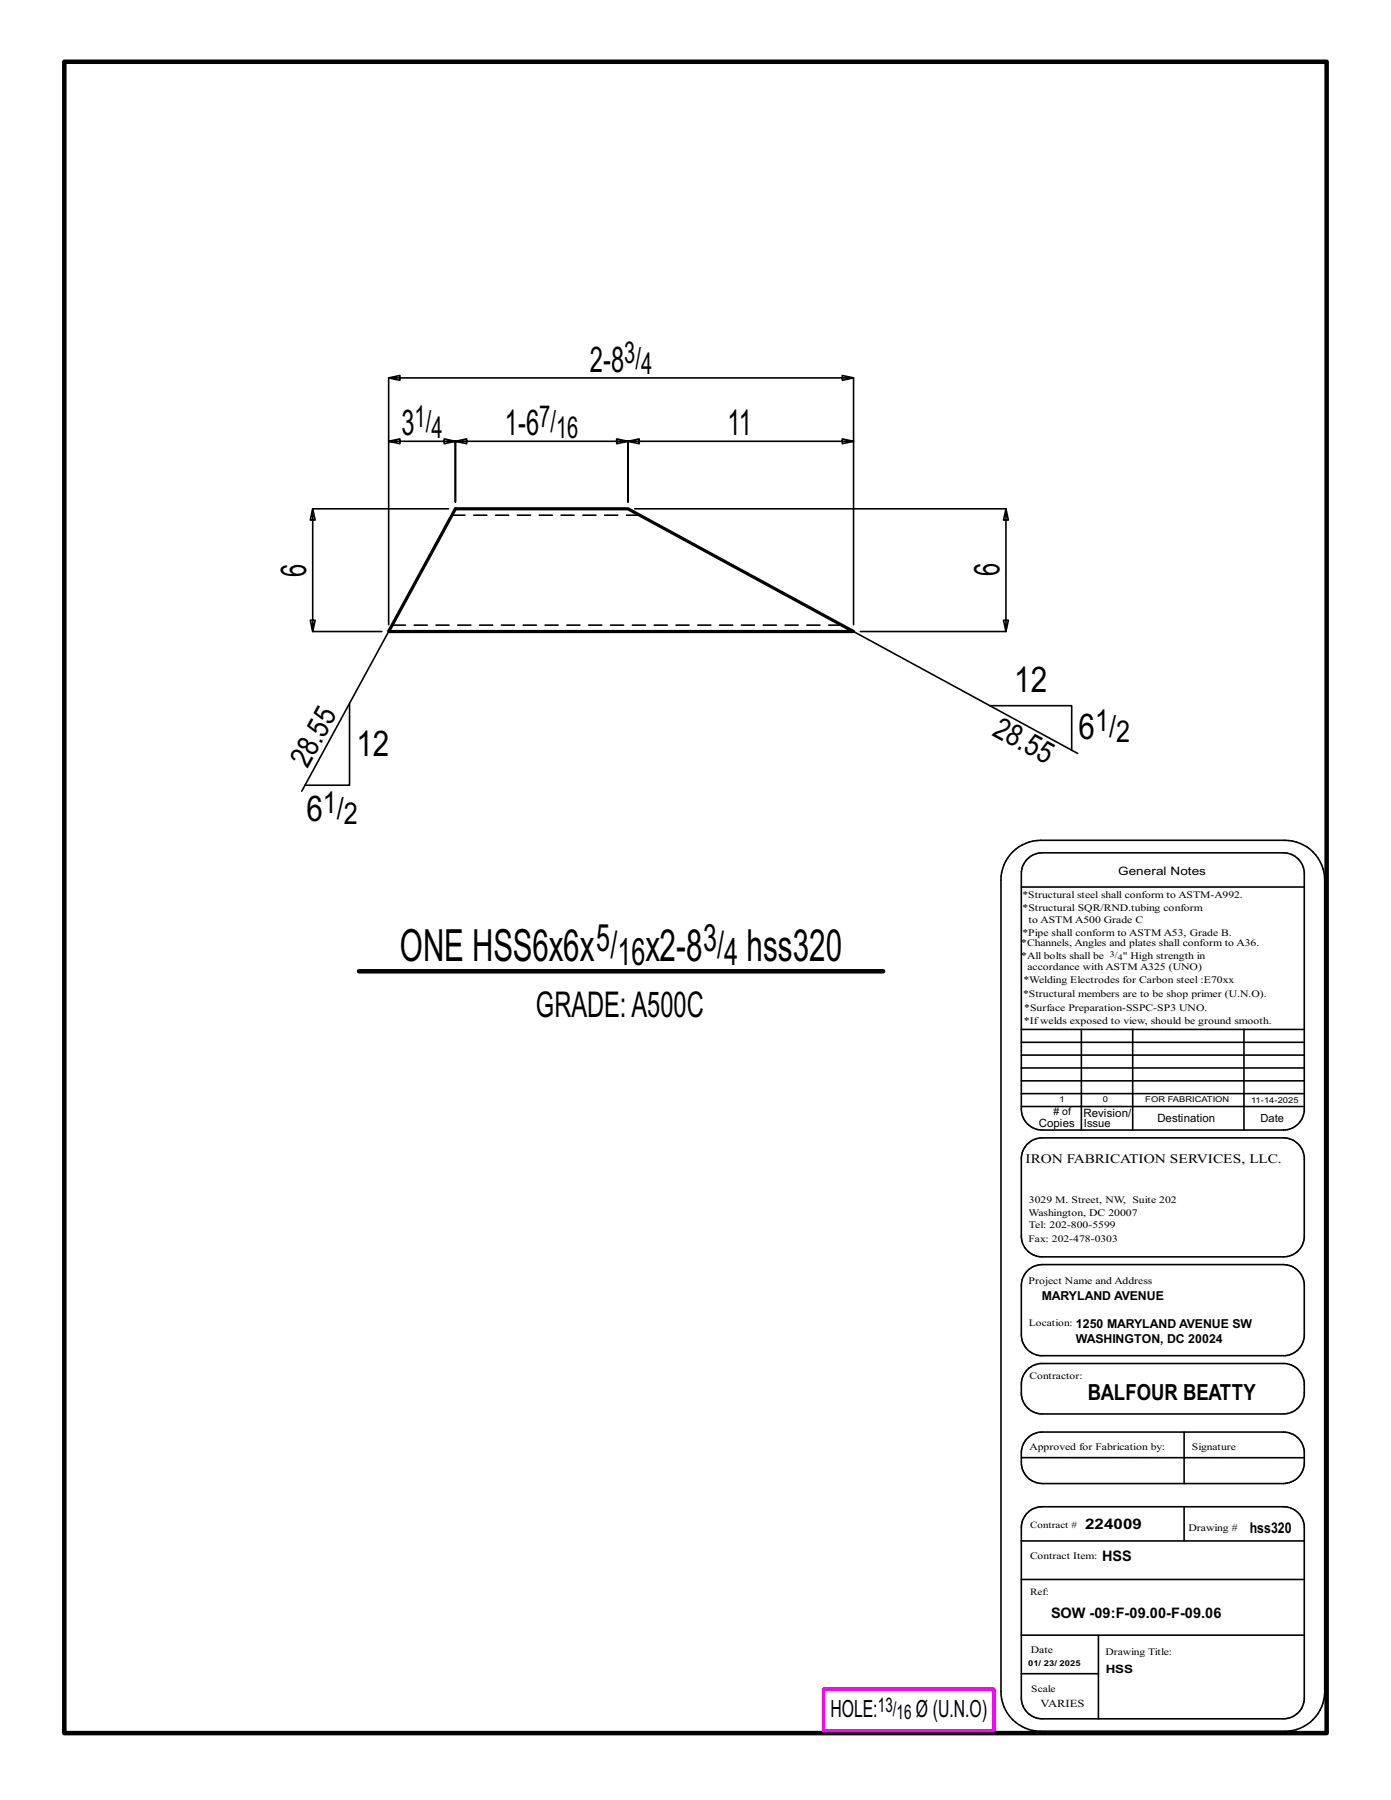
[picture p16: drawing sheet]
<svg xmlns="http://www.w3.org/2000/svg" width="216mm" height="279mm" viewBox="0 0 216 279" stroke-linecap="round" stroke-linejoin="round" font-family="sans-serif">
<defs><g id="words">
<g font-size="6.9">
<text x="62.1" y="149.2">ONE HSS6x6x</text>
<text x="100.2" y="149.2">x2-8</text>
<text x="115.9" y="149.2">hss320</text>
</g>
<g font-size="5.9">
<text x="92.6" y="147.7">5/</text>
<text x="95.8" y="149.7">16</text>
<text x="109.1" y="147.7">3/</text>
<text x="112.4" y="149.7">4</text>
</g>
<g font-size="5.5">
<text x="91.6" y="57.7">2-8</text>
<text x="62.3" y="67.5">3</text>
<text x="78.4" y="67.5">1-6</text>
<text x="112.9" y="67.5">11</text>
<text x="47.5" y="89.5" transform="rotate(-90 47.5 89.5)">6</text>
<text x="155.1" y="89.4" transform="rotate(-90 155.1 89.4)">6</text>
<text x="157.4" y="107.5">12</text>
<text x="55.3" y="117.3">12</text>
<text x="167.4" y="114.8">6</text>
<text x="47.6" y="127.5">6</text>
<text x="83.2" y="157.9">GRADE:A500C</text>
</g>
<g font-size="4.7">
<text x="96.9" y="56.4">3/</text>
<text x="99.5" y="58.1">4</text>
<text x="64.4" y="66.3">1/</text>
<text x="67" y="67.9">4</text>
<text x="83.7" y="66.3">7/</text>
<text x="86.3" y="67.9">16</text>
<text x="170" y="113.5">1/</text>
<text x="47.7" y="119.4" transform="rotate(-61 47.7 119.4)">28.5</text>
<text x="153.8" y="114" transform="rotate(29 153.8 114)">28.55</text>
<text x="173.2" y="115.2">2</text>
<text x="50.1" y="126.2">1/</text>
<text x="53.4" y="127.9">2</text>
</g>
<g font-size="3.7">
<text x="128.9" y="266.6">HOLE:</text>
<text x="142.2" y="266.6">Ø (U.N.O)</text>
</g>
<text font-size="3.4" x="168.8" y="217.4">BALFOUR BEATTY</text>
<g font-size="3.1">
<text x="136.3" y="265.8">13/</text>
<text x="139.2" y="266.9">16</text>
</g>
<g font-size="2.3">
<text x="168.4" y="237.3">224009</text>
<text x="194" y="238">hss320</text>
<text x="171" y="242.3">HSS</text>
<text x="163.1" y="251.2">SOW -09:F-09.00-F-09.06</text>
</g>
<text font-size="2" x="159.2" y="180.5">IRON FABRICATION SERVICES, LLC.</text>
<g font-size="1.9">
<text x="161.7" y="201.8">MARYLAND AVENUE</text>
<text x="167" y="208.5">WASHINGTON, DC 20024</text>
<text x="167" y="206.1">1250 MARYLAND AVENUE SW</text>
</g>
<g font-size="1.8">
<text x="173.6" y="135.8">General Notes</text>
<text x="168.2" y="173.3">Revision/</text>
<text x="161.2" y="174.9">Copies</text>
<text x="179.6" y="174.2">Destination</text>
<text x="171.6" y="259.7">HSS</text>
</g>
<g font-size="1.7">
<text x="168.2" y="174.9">Issue</text>
<text x="195.7" y="174.2">Date</text>
<text x="161.5" y="265">VARIES</text>
</g>
<g font-size="1.6">
<text x="158.7" y="141.5">*Structural SQR/RND.tubing conform</text>
<text x="159.7" y="143.3">to ASTM A500 Grade C</text>
<text x="158.5" y="146.9">*Channels, Angles and plates shall conform to A36.</text>
<text x="158.5" y="148.8">*All bolts shall be</text>
<text x="158.7" y="145.2">*Pipe shall conform to ASTM A53, Grade B.</text>
<text x="174.3" y="148.8">&quot; High strength in</text>
<text x="158.8" y="154.8">*Structural members are to be shop primer (U.N.O).</text>
<text x="158.9" y="152.7">*Welding Electrodes for Carbon steel :E70xx</text>
<text x="159.5" y="150.6">accordance with ASTM A325 (UNO)</text>
<text x="158.9" y="158.9">*Ifwelds exposed to view, should be ground smooth.</text>
<text x="159" y="157">*Surface Preparation-SSPC-SP3 UNO.</text>
<text x="163.5" y="173.1"># of</text>
<text x="159.7" y="188.7">Washington, DC 20007</text>
<text x="159.7" y="190.6">Tel: 202-800-5599</text>
<text x="159.7" y="186.8">3029 M. Street, NW, Suite 202</text>
<text x="159.7" y="199.3">Project Name and Address</text>
<text x="159.8" y="225.1">Approved for Fabrication by:</text>
<text x="184.5" y="237.6">Drawing #</text>
<text x="160" y="256.6">Date</text>
</g>
<g font-size="1.5">
<text x="158.7" y="139.4">*Structural steel shall conform to ASTM-A992.</text>
<text x="159.7" y="192.7">Fax: 202-478-0303</text>
<text x="159.7" y="205.8">Location:</text>
<text x="159.8" y="214">Contractor:</text>
<text x="185" y="225.1">Signature</text>
<text x="159.9" y="237.1">Contract #</text>
<text x="159.9" y="241.9">Contract Item:</text>
<text x="159.9" y="247.6">Ref:</text>
<text x="171.6" y="256.9">Drawing Title:</text>
<text x="160.1" y="262.7">Scale</text>
</g>
<g font-size="1.3">
<text x="172.3" y="148.5">3/</text>
<text x="173.5" y="149">4</text>
</g>
<g font-size="1.2">
<text x="164.5" y="171.1">1</text>
<text x="171.2" y="171.1">0</text>
<text x="177.8" y="171.1">FOR FABRICATION</text>
<text x="194.2" y="171.2">11-14-2025</text>
<text x="159.6" y="258.7">01/ 23/ 2025</text>
</g>
</g></defs>
<g fill="none" stroke="#000" stroke-width=".25">
<path d="M60.3 68.5v-9.8l1.8 .3v-.7l-1.8 .4h72.2l-1.8 .3v-.7l1.8 .4v9.8M69.6 79h-21.1l-.3 1.7h.7l-.4-1.7v19l-.3-1.7h.7l-.4 1.7h10.8M98.5 79h57.6l-.3 1.7h.7l-.4-1.7v19l-.3-1.7h.7l-.4 1.7h-22.6M60.3 98l-13.5 24.8M60.3 97v-28.5l1.8 .4v-.8l-1.8 .4h10.4l-1.8 .4v-.8l1.8 .4v9.4v-9.4l1.7 .4v-.8l-1.7 .4h26.8l-1.8 .4v-.8l1.8 .4v9.4v-9.4l1.7 .4v-.8l-1.7 .4h35l-1.8 .4v-.8l1.8 .4v28.5M132.5 98l34.8 19M54.3 109.2v12.7h-7M153.6 109.5h12.7v6.9M157.2 132.3a6.3 6.3 0 0 1 4.3-1.9h37.9a6.2 6.2 0 0 1 6.2 6.2v126a6.2 6.2 0 0 1-6.2 6.1h-37.9a6.1 6.1 0 0 1-6.1-6.1v-126a6.1 6.1 0 0 1 1.8-4.3zM158.5 137.7h43.9M159.5 133.3a3.3 3.3 0 0 1 2.3-.9h37.4a3.3 3.3 0 0 1 3.2 2.9v37.2a3.2 3.2 0 0 1-3.2 2.9h-37.4a3.2 3.2 0 0 1-3.3-3.2v-36.6a3.2 3.2 0 0 1 1-2.3zM158.5 159.8h43.9"/>
<path d="M167.8 159.8v15.6M175.8 159.8v15.6M193.1 159.8v15.6M158.5 165.8h43.9M158.5 167.8h43.9M158.5 163.8h43.9M158.5 161.8h43.9M158.5 171.8h43.9M158.5 169.8h43.9M159.5 177.6a3.3 3.3 0 0 1 2.3-1h37.4a3.3 3.3 0 0 1 3.2 3v12.6a3.3 3.3 0 0 1-3.2 2.9h-37.4a3.2 3.2 0 0 1-3.3-3.2v-12a3.2 3.2 0 0 1 1-2.3zM159.5 197.2l1-.7 1.3-.2h37.4a3.3 3.3 0 0 1 3.2 2.9v8.3a3.2 3.2 0 0 1-2.9 2.9h-38.1a3.3 3.3 0 0 1-2.9-3.2v-8l.3-.9zM159.5 212.6l.7-.6 1.2-.4h37.8a3.2 3.2 0 0 1 3.2 3v2a3.3 3.3 0 0 1-3.2 2.9h-37.4a3.2 3.2 0 0 1-3.3-3.3v-1.3a3.3 3.3 0 0 1 1-2.3z"/>
<path d="M158.5 239.2h43.9M158.5 226.3h43.9M159.5 234.8a3.3 3.3 0 0 1 2.3-.9h37.4a3.3 3.3 0 0 1 3.2 2.9v27.1a3.3 3.3 0 0 1-3.2 2.9h-37.4a3.2 3.2 0 0 1-3.3-3.2v-26.5a3.2 3.2 0 0 1 1-2.3zM159.5 223.2a3.3 3.3 0 0 1 2.3-.9h37.4a3.3 3.3 0 0 1 3.2 2.9v2.1a3.3 3.3 0 0 1-3.2 3h-37.4a3.3 3.3 0 0 1-3.3-3.3v-1.5a3.2 3.2 0 0 1 1-2.3zM183.8 222.3v8M183.8 233.9v5.3M158.5 245.2h43.9M158.5 259.8h12M158.5 253.8h43.9M170.5 253.8v13"/>
</g>
<path d="M10 9.6h195.9v259.4h-195.9zM55.7 150.8h81.4" fill="none" stroke="#000" stroke-width=".7"/>
<path d="M127.8 262.2h26.5v6.4h-26.5z" fill="none" stroke="#f0f" stroke-width=".5"/>
<path d="M70.7 79h26.8l35 19h-72.2z" fill="none" stroke="#000" stroke-width=".5"/>
<path d="M70.1 80h29.2M130.7 97h-69.8" fill="none" stroke="#000" stroke-width=".25" stroke-dasharray="2 1.4"/>
<use href="#words"/>
</svg>
